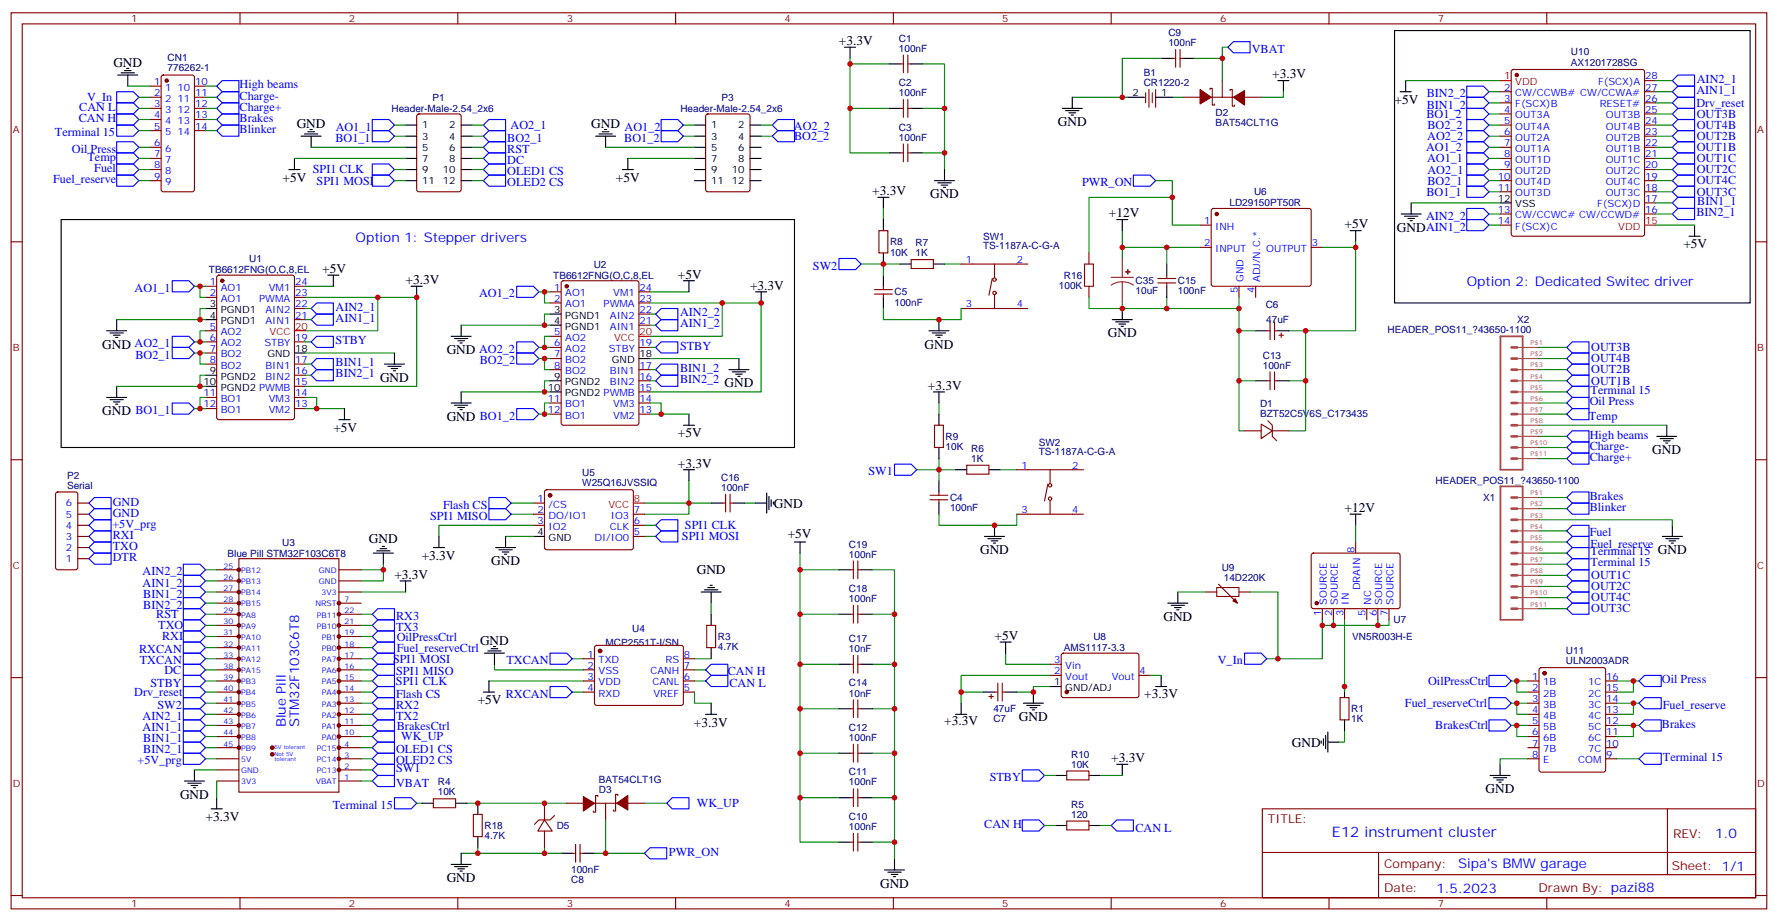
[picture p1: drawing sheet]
<svg xmlns="http://www.w3.org/2000/svg" width="564mm" height="292mm" viewBox="0 0 564 292" stroke-linecap="round" stroke-linejoin="round" font-family="sans-serif">
<defs><g id="words">
<text font-size="4.6" fill="#00f" x="422.8" y="265.7">E12 instrument cluster</text>
<g font-size="4.2">
<text x="266.3" y="14.3">+3.3V</text>
<text x="36" y="21.3">GND</text>
<text x="403.9" y="24.9">+3.3V</text>
<text x="442.7" y="33">+5V</text>
<text x="94.2" y="40.7">GND</text>
<text x="187.7" y="40.7">GND AO1_2</text>
<text x="335.8" y="40">GND</text>
<text x="89.7" y="57.8">+5V</text>
<text x="195.5" y="57.8">+5V</text>
<text x="276.9" y="61.9">+3.3V</text>
<text x="295.3" y="63">GND</text>
<text x="352.1" y="69">+12V</text>
<text x="426.9" y="72.5">+5V</text>
<text x="443.4" y="73.6">GNDAIN1_2</text>
<text x="534.5" y="78.8">+5V</text>
<text x="102.3" y="86.6">+5V</text>
<text x="215.2" y="88.4">+5V</text>
<text x="128.8" y="90.1">+3.3V</text>
<text x="238.1" y="91.9">+3.3V</text>
<text x="351.7" y="107.1">GND</text>
<text x="32.5" y="110.6">GND AO2_1</text>
<text x="141.8" y="112.4">GND AO2_2</text>
<text x="293.5" y="110.6">GND</text>
<text x="120.6" y="121.2">GND</text>
<text x="230" y="122.9">GND</text>
<text x="294.6" y="123.6">+3.3V</text>
<text x="32.5" y="131.8">GND BO1_1</text>
<text x="105.8" y="137.1">+5V</text>
<text x="141.8" y="133.5">GND BO1_2</text>
<text x="215.2" y="138.8">+5V</text>
<text x="215.2" y="148.3">+3.3V</text>
<text x="524.6" y="144.1">GND</text>
<text x="245.7" y="161.1">GND</text>
<text x="426.9" y="162.5">+12V</text>
<text x="117.1" y="172.2">GND</text>
<text x="250.1" y="170.8">+5V</text>
<text x="133.9" y="177.7">+3.3V</text>
<text x="155.9" y="179.4">GND</text>
<text x="311.1" y="175.9">GND</text>
<text x="125.2" y="183.6">+3.3V</text>
<text x="221.2" y="182.2">GND</text>
<text x="369.4" y="197">GND</text>
<text x="315.7" y="203">+5V</text>
<text x="152.4" y="204.8">GND</text>
<text x="363.3" y="221.3">+3.3V</text>
<text x="151.7" y="223.5">+5V</text>
<text x="220.3" y="230.6">+3.3V</text>
<text x="299.8" y="230.2">+3.3V</text>
<text x="323.5" y="228.8">GND</text>
<text x="410.1" y="236.9">GND</text>
<text x="352.8" y="241.8">+3.3V</text>
<text x="471.7" y="251.7">GND</text>
<text x="57.1" y="253.5">GND</text>
<text x="65.3" y="260.5">+3.3V</text>
<text x="141.8" y="279.9">GND</text>
<text x="279.4" y="281.7">GND</text>
</g>
<g font-size="4.2" fill="#00f">
<text x="112.9" y="76.7">Option 1: Stepper drivers</text>
<text x="465.7" y="90.8">Option 2: Dedicated Switec driver</text>
<text x="90.7" y="230.8" transform="rotate(-90 90.7 230.8)">Blue Pill</text>
<text x="95" y="230.8" transform="rotate(-90 95 230.8)">STM32F103C6T8</text>
<text x="544.6" y="265.9">1.0</text>
<text x="462.9" y="275.5">Sipa's BMW garage</text>
<text x="456" y="283.3">1.5.2023</text>
</g>
<g font-size="3.9" fill="#00f">
<text x="397.4" y="16.8">VBAT</text>
<text x="76.1" y="28">High beams</text>
<text x="538.6" y="29.8">AIN1_1</text>
<text x="538.7" y="26.4">AIN2_1</text>
<text x="25.2" y="35.1">CAN L</text>
<text x="27.7" y="32.1">V_In</text>
<text x="76.1" y="35.1">Charge+</text>
<text x="76.1" y="31.6">Charge-</text>
<text x="453" y="34.4">BIN1_2</text>
<text x="453" y="30.9">BIN2_2</text>
<text x="538.6" y="34">Drv_reset</text>
<text x="25" y="38.8">CAN H</text>
<text x="76.1" y="38.6">Brakes</text>
<text x="106.6" y="41.5">AO1_1</text>
<text x="162.1" y="40.9">AO2_1</text>
<text x="252.1" y="41.3">AO2_2</text>
<text x="452.9" y="37.4">BO1_2</text>
<text x="453.2" y="40.9">BO2_2</text>
<text x="538.7" y="40.9">OUT4B</text>
<text x="538.7" y="37.4">OUT3B</text>
<text x="17.5" y="43.2">Terminal 15</text>
<text x="76.1" y="42.2">Blinker</text>
<text x="106.5" y="45">BO1_1</text>
<text x="161" y="45">BO2_1</text>
<text x="198.2" y="45">BO1_2</text>
<text x="252.1" y="44.5">BO2_2</text>
<text x="452.7" y="48">AO1_2</text>
<text x="453.1" y="44.5">AO2_2</text>
<text x="538.7" y="47.9">OUT1B</text>
<text x="538.7" y="44.4">OUT2B</text>
<text x="22.8" y="48.5">Oil Press</text>
<text x="27.8" y="51">Temp</text>
<text x="161" y="48.5">RST</text>
<text x="161" y="52">DC</text>
<text x="453.1" y="51.5">AO1_1</text>
<text x="538.7" y="51.5">OUT1C</text>
<text x="16.9" y="58">Fuel_reserve</text>
<text x="29.9" y="54.5">Fuel</text>
<text x="99.3" y="55">SPI1 CLK</text>
<text x="100.5" y="58.6">SPI1 MOSI</text>
<text x="161" y="55.6">OLED1 CS</text>
<text x="161" y="59.1">OLED2 CS</text>
<text x="343.6" y="59.1">PWR_ON</text>
<text x="453.2" y="58.6">BO2_1</text>
<text x="453.2" y="55.1">AO2_1</text>
<text x="538.7" y="58.5">OUT4C</text>
<text x="538.7" y="55">OUT2C</text>
<text x="452.9" y="62.1">BO1_1</text>
<text x="538.7" y="62.1">OUT3C</text>
<text x="538.8" y="65.1">BIN1_1</text>
<text x="452.7" y="69.7">AIN2_2</text>
<text x="538.6" y="68.6">BIN2_1</text>
<text x="258.1" y="85.5">SW2</text>
<text x="42.7" y="92.6">AO1_1</text>
<text x="152.1" y="94.4">AO1_2</text>
<text x="106.5" y="98.6">AIN2_1</text>
<text x="215.9" y="100.4">AIN2_2</text>
<text x="106.5" y="102.1">AIN1_1</text>
<text x="215.9" y="103.9">AIN1_2</text>
<text x="43" y="113.8">BO2_1</text>
<text x="106.5" y="109.2">STBY</text>
<text x="215.9" y="111">STBY</text>
<text x="505.2" y="111.4">OUT3B</text>
<text x="106.5" y="116.2">BIN1_1</text>
<text x="106.5" y="119.8">BIN2_1</text>
<text x="152.3" y="115.5">BO2_2</text>
<text x="215.9" y="118">BIN1_2</text>
<text x="505.2" y="115">OUT4B</text>
<text x="505.2" y="118.5">OUT2B</text>
<text x="215.9" y="121.5">BIN2_2</text>
<text x="505" y="125.1">Terminal 15</text>
<text x="505.2" y="122">OUT1B</text>
<text x="504.7" y="128.6">Oil Press</text>
<text x="504.5" y="133.2">Temp</text>
<text x="504.7" y="139.2">High beams</text>
<text x="504.7" y="142.7">Charge-</text>
<text x="504.7" y="146.2">Charge+</text>
<text x="275.7" y="150.8">SW1</text>
<text x="35.8" y="160.5">GND</text>
<text x="140.6" y="161.4">Flash CS</text>
<text x="504.7" y="158.6">Brakes</text>
<text x="35.7" y="167.4">+5V_prg</text>
<text x="35.8" y="164">GND</text>
<text x="136.6" y="164.9">SPI1 MISO</text>
<text x="217.4" y="168">SPI1 CLK</text>
<text x="504.7" y="162.1">Blinker</text>
<text x="35.8" y="171.1">RXI</text>
<text x="216.5" y="171.5">SPI1 MOSI</text>
<text x="504.7" y="170.2">Fuel</text>
<text x="505" y="173.7">Fuel_reserve</text>
<text x="35.8" y="178.1">DTR</text>
<text x="35.8" y="174.6">TXO</text>
<text x="505" y="176.2">Terminal 15 GND</text>
<text x="505" y="179.7">Terminal 15</text>
<text x="45.3" y="182.6">AIN2_2</text>
<text x="505.2" y="183.8">OUT1C</text>
<text x="45.3" y="186.1">AIN1_2</text>
<text x="45.5" y="189.7">BIN1_2</text>
<text x="505.2" y="190.8">OUT4C</text>
<text x="505.2" y="187.3">OUT2C</text>
<text x="45.5" y="193.2">BIN2_2</text>
<text x="49.6" y="196.2">RST</text>
<text x="125.8" y="196.7">RX3</text>
<text x="505.2" y="194.3">OUT3C</text>
<text x="50.2" y="199.7">TXO</text>
<text x="51.4" y="203.2">RXI</text>
<text x="125.8" y="200.2">TX3</text>
<text x="125.9" y="203.3">OilPressCtrl</text>
<text x="44.2" y="207.3">RXCAN</text>
<text x="126" y="206.7">Fuel_reserveCtrl</text>
<text x="44.4" y="210.8">TXCAN</text>
<text x="52.2" y="213.8">DC</text>
<text x="124.8" y="210.3">SPI1 MOSI</text>
<text x="125.8" y="214.3">SPI1 MISO</text>
<text x="160.8" y="210.8">TXCAN</text>
<text x="231.1" y="214.1">CAN H</text>
<text x="386.6" y="210.8">V_In</text>
<text x="42.6" y="220.7">Drv_reset</text>
<text x="47.8" y="217.8">STBY</text>
<text x="125.7" y="217.3">SPI1 CLK</text>
<text x="125.8" y="221.4">Flash CS</text>
<text x="160.6" y="221.4">RXCAN</text>
<text x="231.6" y="217.8">CAN L</text>
<text x="453.4" y="217.3">OilPressCtrl</text>
<text x="527.6" y="216.8">Oil Press</text>
<text x="50" y="224.9">SW2</text>
<text x="125.8" y="224.9">RX2</text>
<text x="446.1" y="224.4">Fuel_reserveCtrl</text>
<text x="527.9" y="224.9">Fuel_reserve</text>
<text x="45.3" y="228.5">AIN2_1</text>
<text x="45.3" y="232">AIN1_1</text>
<text x="125.8" y="228.4">TX2</text>
<text x="126" y="231.5">BrakesCtrl</text>
<text x="455.7" y="231.3">BrakesCtrl</text>
<text x="527.6" y="230.9">Brakes</text>
<text x="45.5" y="235.5">BIN1_1</text>
<text x="45.5" y="239.1">BIN2_1</text>
<text x="125.8" y="239">OLED1 CS</text>
<text x="127.4" y="234.9">WK_UP</text>
<text x="43.7" y="242.5">+5V_prg</text>
<text x="125.8" y="242.5">OLED2 CS</text>
<text x="125.8" y="245.1">SW1</text>
<text x="527.9" y="241.5">Terminal 15</text>
<text x="125.8" y="249.6">VBAT</text>
<text x="314.2" y="248">STBY</text>
<text x="105.7" y="256.6">Terminal 15</text>
<text x="221.2" y="256.1">WK_UP</text>
<text x="312.5" y="262.8">CAN H</text>
<text x="360.5" y="263.8">CAN L</text>
<text x="212.4" y="271.5">PWR_ON</text>
</g>
<g font-size="3.9" fill="#800">
<text x="402.5" y="261.2">TITLE:</text>
<text x="531.1" y="265.9">REV:</text>
<text x="439.4" y="275.4">Company:</text>
<text x="530.8" y="276">Sheet: 1/1</text>
<text x="439.4" y="283.1">Date:</text>
<text x="488.5" y="283.2">Drawn By: pazi88</text>
</g>
<g font-size="3.2" fill="#800">
<text x="41.6" y="7.1">1</text>
<text x="110.8" y="7.1">2</text>
<text x="179.9" y="7.1">3</text>
<text x="249.1" y="7.1">4</text>
<text x="318.2" y="7.1">5</text>
<text x="387.3" y="7.1">6</text>
<text x="456.5" y="7.1">7</text>
<text x="4.1" y="42.2">A</text>
<text x="557.9" y="42.2">A</text>
<text x="4.1" y="111.3">B</text>
<text x="557.9" y="111.3">B</text>
<text x="4.1" y="180.4">C</text>
<text x="557.9" y="180.4">C</text>
<text x="4.1" y="249.6">D</text>
<text x="557.9" y="249.6">D</text>
<text x="41.6" y="287.9">1</text>
<text x="110.8" y="287.9">2</text>
<text x="179.9" y="287.9">3</text>
<text x="249.1" y="287.9">4</text>
<text x="318.2" y="287.9">5</text>
<text x="387.3" y="287.9">6</text>
<text x="456.5" y="287.9">7</text>
</g>
<g font-size="3.2" fill="#000080">
<text x="370.9" y="11.5">C9</text>
<text x="285.4" y="16.4">100nF</text>
<text x="285.4" y="13.2">C1</text>
<text x="370.9" y="14.6">100nF</text>
<text x="498.7" y="17.6">U10</text>
<text x="53.2" y="22.6">776262-1</text>
<text x="53.2" y="19.4">CN1</text>
<text x="498.7" y="20.9">AX1201728SG</text>
<text x="285.4" y="27.3">C2</text>
<text x="363.1" y="27.3">CR1220-2</text>
<text x="363.1" y="24.2">B1</text>
<text x="124.3" y="35.5">Header-Male-2.54_2x6</text>
<text x="137.3" y="31.9">P1</text>
<text x="216" y="35.5">Header-Male-2.54_2x6</text>
<text x="229.1" y="31.9">P3</text>
<text x="285.4" y="30.5">100nF</text>
<text x="285.4" y="41.5">C3</text>
<text x="385.9" y="39.9">BAT54CLT1G</text>
<text x="385.9" y="36.7">D2</text>
<text x="285.4" y="44.6">100nF</text>
<text x="390.3" y="65.5">LD29150PT50R</text>
<text x="398.1" y="61.7">U6</text>
<text x="282.6" y="77.9">R8</text>
<text x="312.1" y="76.1">SW1</text>
<text x="79.1" y="83.2">U1</text>
<text x="282.6" y="81.1">10K</text>
<text x="290.7" y="81.3">1K</text>
<text x="290.7" y="78.1">R7</text>
<text x="312.1" y="79.1">TS-1187A-C-G-A</text>
<text x="66.3" y="86.7">TB6612FNG(O,C,8,EL</text>
<text x="175.7" y="88.5">TB6612FNG(O,C,8,EL</text>
<text x="188.5" y="85">U2</text>
<text x="337.8" y="88.4">R16</text>
<text x="284" y="93.7">C5</text>
<text x="336.2" y="91.7">100K</text>
<text x="360.5" y="93.4">10uF</text>
<text x="360.5" y="90.3">C35</text>
<text x="373.9" y="93.4">100nF</text>
<text x="373.9" y="90.2">C15</text>
<text x="284" y="97">100nF</text>
<text x="401.8" y="97.8">C6</text>
<text x="402" y="102.6">47uF</text>
<text x="440.5" y="105.7">HEADER_POS11_?43650-1100</text>
<text x="481.7" y="102.5">X2</text>
<text x="400.9" y="113.8">C13</text>
<text x="400.9" y="116.9">100nF</text>
<text x="400.1" y="129.2">D1</text>
<text x="400.1" y="132.5">BZT52C5V6S_C173435</text>
<text x="300.2" y="142.8">10K</text>
<text x="300.2" y="139.6">R9</text>
<text x="308.3" y="143.4">R6</text>
<text x="329.8" y="141.4">SW2</text>
<text x="308.3" y="146.6">1K</text>
<text x="329.8" y="144.3">TS-1187A-C-G-A</text>
<text x="21.3" y="155">Serial</text>
<text x="21.3" y="151.9">P2</text>
<text x="184.9" y="154.3">W25Q16JVSSIQ</text>
<text x="184.9" y="151.2">U5</text>
<text x="229" y="155.8">100nF</text>
<text x="229" y="152.6">C16</text>
<text x="455.8" y="153.7">HEADER_POS11_?43650-1100</text>
<text x="301.6" y="159">C4</text>
<text x="470.9" y="159">X1</text>
<text x="301.6" y="162.2">100nF</text>
<text x="89.6" y="173.3">U3</text>
<text x="269.5" y="173.7">C19</text>
<text x="72.2" y="176.7">Blue Pill STM32F103C6T8</text>
<text x="269.5" y="176.9">100nF</text>
<text x="387.9" y="181.1">U9</text>
<text x="388.5" y="184.3">14D220K</text>
<text x="269.5" y="191">100nF</text>
<text x="269.5" y="187.9">C18</text>
<text x="442.4" y="197.8">U7</text>
<text x="200.7" y="200.6">U4</text>
<text x="227.9" y="203.1">R3</text>
<text x="269.5" y="203.7">C17</text>
<text x="347.1" y="203.1">U8</text>
<text x="429.3" y="203.1">VN5R003H-E</text>
<text x="192.3" y="205">MCP2551T-I/SN</text>
<text x="227.9" y="206.3">4.7K</text>
<text x="269.5" y="206.9">10nF</text>
<text x="337.8" y="206.6">AMS1117-3.3</text>
<text x="497.2" y="207.6">U11</text>
<text x="497.2" y="210.8">ULN2003ADR</text>
<text x="269.5" y="221">10nF</text>
<text x="269.5" y="217.8">C14</text>
<text x="315.4" y="226">47uF</text>
<text x="429" y="226">R1</text>
<text x="269.5" y="232">C12</text>
<text x="315.4" y="229.1">C7</text>
<text x="429" y="229.2">1K</text>
<text x="269.5" y="235.1">100nF</text>
<text x="340.1" y="243.6">10K</text>
<text x="340.1" y="240.4">R10</text>
<text x="139" y="249.2">R4</text>
<text x="190.2" y="248.4">BAT54CLT1G</text>
<text x="190.2" y="251.5">D3</text>
<text x="269.5" y="249.2">100nF</text>
<text x="269.5" y="246.1">C11</text>
<text x="139" y="252.4">10K</text>
<text x="340.1" y="256.3">R5</text>
<text x="153.8" y="263.1">R18</text>
<text x="176.7" y="263.1">D5</text>
<text x="269.5" y="263.3">100nF</text>
<text x="269.5" y="260.2">C10</text>
<text x="340.1" y="259.5">120</text>
<text x="153.8" y="266.3">4.7K</text>
<text x="181.3" y="277.1">100nF</text>
<text x="181.3" y="280.3">C8</text>
</g>
<g font-size="3.2" fill="#00f">
<text x="49" y="27">1</text>
<text x="52.5" y="28.8">1</text>
<text x="56.4" y="28.8">10</text>
<text x="61.9" y="27">10</text>
<text x="477.6" y="28.8">2</text>
<text x="507.4" y="27">F(SCX)A</text>
<text x="522.3" y="28.8">27</text>
<text x="522.3" y="25.2">28</text>
<text x="49" y="30.5">2</text>
<text x="49" y="34">3</text>
<text x="52.5" y="32.3">2</text>
<text x="52.5" y="35.8">3</text>
<text x="56.4" y="32.3">11</text>
<text x="56.4" y="35.8">12</text>
<text x="61.9" y="30.5">11</text>
<text x="61.9" y="34">12</text>
<text x="477.6" y="32.3">3</text>
<text x="477.6" y="35.8">4</text>
<text x="481.1" y="30.5">CW/CCWB# CW/CCWA#</text>
<text x="481.1" y="34">F(SCX)B</text>
<text x="507.9" y="34">RESET#</text>
<text x="522.3" y="35.8">25</text>
<text x="522.3" y="32.3">26</text>
<text x="49" y="37.6">4</text>
<text x="49" y="41.1">5</text>
<text x="52.5" y="39.3">4</text>
<text x="56.4" y="39.3">13</text>
<text x="61.9" y="37.6">13</text>
<text x="61.9" y="41.1">14</text>
<text x="477.6" y="39.3">5</text>
<text x="481.1" y="37.6">OUT3A</text>
<text x="481.1" y="41.1">OUT4A</text>
<text x="509.8" y="41.1">OUT4B</text>
<text x="509.8" y="37.6">OUT3B</text>
<text x="522.3" y="39.3">24</text>
<text x="49" y="46.4">6</text>
<text x="52.5" y="42.9">5</text>
<text x="56.4" y="42.9">14</text>
<text x="477.6" y="42.9">6</text>
<text x="477.6" y="46.4">7</text>
<text x="481.1" y="44.6">OUT2A</text>
<text x="509.8" y="44.6">OUT2B</text>
<text x="522.3" y="46.4">22</text>
<text x="522.3" y="42.9">23</text>
<text x="49" y="49.9">7</text>
<text x="49" y="53.4">8</text>
<text x="52.5" y="48.2">6</text>
<text x="52.5" y="51.7">7</text>
<text x="477.6" y="49.9">8</text>
<text x="477.6" y="53.4">9</text>
<text x="481.1" y="48.2">OUT1A</text>
<text x="481.1" y="51.7">OUT1D</text>
<text x="509.8" y="51.7">OUT1C</text>
<text x="509.8" y="48.2">OUT1B</text>
<text x="522.3" y="53.4">20</text>
<text x="522.3" y="49.9">21</text>
<text x="49" y="57">9</text>
<text x="52.5" y="55.2">8</text>
<text x="52.5" y="58.7">9</text>
<text x="475.6" y="57">10</text>
<text x="481.1" y="55.2">OUT2D</text>
<text x="481.1" y="58.7">OUT4D</text>
<text x="509.8" y="58.7">OUT4C</text>
<text x="509.8" y="55.2">OUT2C</text>
<text x="522.3" y="57">19</text>
<text x="475.6" y="60.5">11</text>
<text x="481.1" y="62.3">OUT3D</text>
<text x="507.1" y="65.8">F(SCX)D</text>
<text x="509.8" y="62.3">OUT3C</text>
<text x="522.3" y="64">17</text>
<text x="522.3" y="60.5">18</text>
<text x="382.3" y="71.1">1</text>
<text x="475.6" y="67.6">13</text>
<text x="475.6" y="71.1">14</text>
<text x="481.1" y="69.3">CW/CCWC# CW/CCWD#</text>
<text x="522.3" y="67.6">16</text>
<text x="385.8" y="72.8">INH</text>
<text x="481.1" y="72.8">F(SCX)C</text>
<text x="306.7" y="83.4">1</text>
<text x="322.8" y="83.4">2</text>
<text x="382.3" y="78.1">2</text>
<text x="385.8" y="79.9">INPUT</text>
<text x="402" y="79.9">OUTPUT</text>
<text x="416.5" y="78.1">3</text>
<text x="394.8" y="89.5" transform="rotate(-90 394.8 89.5)">GND</text>
<text x="400" y="89.5" transform="rotate(-90 400 89.5)">ADJ/N.C.*</text>
<text x="66.6" y="90.5">1</text>
<text x="66.6" y="94">2</text>
<text x="70.1" y="92.3">AO1</text>
<text x="70.1" y="95.8">AO1</text>
<text x="82.3" y="95.8">PWMA</text>
<text x="85.3" y="92.3">VM1</text>
<text x="93.7" y="94">23</text>
<text x="93.7" y="90.5">24</text>
<text x="176" y="92.3">1</text>
<text x="176" y="95.8">2</text>
<text x="179.5" y="94">AO1</text>
<text x="194.7" y="94">VM1</text>
<text x="203" y="95.8">23</text>
<text x="203" y="92.3">24</text>
<text x="393" y="93" transform="rotate(-90 393 93)">5</text>
<text x="398.3" y="93" transform="rotate(-90 398.3 93)">4</text>
<text x="84.3" y="99.3">AIN2</text>
<text x="93.7" y="101.1">21</text>
<text x="93.7" y="97.5">22</text>
<text x="179.5" y="97.5">AO1</text>
<text x="191.7" y="97.5">PWMA</text>
<text x="193.7" y="101.1">AIN2</text>
<text x="203" y="99.3">22</text>
<text x="306.7" y="97.5">3</text>
<text x="322.8" y="97.5">4</text>
<text x="66.6" y="104.6">5</text>
<text x="70.1" y="106.4">AO2</text>
<text x="84.3" y="102.8">AIN1</text>
<text x="176" y="106.4">5</text>
<text x="193.7" y="104.6">AIN1</text>
<text x="203" y="102.8">21</text>
<text x="66.6" y="108.1">6</text>
<text x="66.6" y="111.7">7</text>
<text x="70.1" y="109.9">AO2</text>
<text x="70.1" y="113.4">BO2</text>
<text x="83.9" y="109.9">STBY</text>
<text x="93.7" y="108.1">19</text>
<text x="176" y="109.9">6</text>
<text x="176" y="113.4">7</text>
<text x="179.5" y="108.1">AO2</text>
<text x="179.5" y="111.7">AO2</text>
<text x="193.3" y="111.7">STBY</text>
<text x="203" y="109.9">19</text>
<text x="66.6" y="115.2">8</text>
<text x="70.1" y="116.9">BO2</text>
<text x="84.3" y="116.9">BIN1</text>
<text x="93.7" y="118.7">16</text>
<text x="93.7" y="115.2">17</text>
<text x="176" y="116.9">8</text>
<text x="179.5" y="115.2">BO2</text>
<text x="179.5" y="118.7">BO2</text>
<text x="193.6" y="118.7">BIN1</text>
<text x="203" y="116.9">17</text>
<text x="64.6" y="125.8">11</text>
<text x="84.3" y="120.5">BIN2</text>
<text x="93.7" y="125.8">14</text>
<text x="93.7" y="122.2">15</text>
<text x="193.6" y="122.2">BIN2</text>
<text x="203" y="124">15</text>
<text x="203" y="120.5">16</text>
<text x="64.6" y="129.3">12</text>
<text x="70.1" y="127.5">BO1</text>
<text x="70.1" y="131.1">BO1</text>
<text x="85.3" y="131.1">VM2</text>
<text x="85.3" y="127.5">VM3</text>
<text x="93.7" y="129.3">13</text>
<text x="173.9" y="127.5">11</text>
<text x="173.9" y="131.1">12</text>
<text x="179.5" y="129.3">BO1</text>
<text x="194.7" y="129.3">VM3</text>
<text x="203" y="131.1">13</text>
<text x="203" y="127.5">14</text>
<text x="179.5" y="132.8">BO1</text>
<text x="194.7" y="132.8">VM2</text>
<text x="324.3" y="148.7">1</text>
<text x="340.4" y="148.7">2</text>
<text x="20.9" y="160.7">6</text>
<text x="170.7" y="159.3">1</text>
<text x="174.2" y="161">/CS</text>
<text x="20.9" y="167.7">4</text>
<text x="20.9" y="164.2">5</text>
<text x="170.7" y="162.8">2</text>
<text x="170.7" y="166.3">3</text>
<text x="174.2" y="164.6">DO/IO1</text>
<text x="193.9" y="164.6">IO3</text>
<text x="201.3" y="166.3">6</text>
<text x="201.3" y="162.8">7</text>
<text x="324.3" y="162.8">3</text>
<text x="340.4" y="162.8">4</text>
<text x="20.9" y="171.3">3</text>
<text x="174.2" y="168.1">IO2</text>
<text x="188.7" y="171.6">DI/IO0</text>
<text x="193.6" y="168.1">CLK</text>
<text x="201.3" y="169.9">5</text>
<text x="20.9" y="178.3">1</text>
<text x="20.9" y="174.8">2</text>
<text x="430" y="175.3" transform="rotate(-90 430 175.3)">8</text>
<text x="421.2" y="191.8" transform="rotate(-90 421.2 191.8)">SOURCE</text>
<text x="424.7" y="191.8" transform="rotate(-90 424.7 191.8)">SOURCE</text>
<text x="428.3" y="191.8" transform="rotate(-90 428.3 191.8)">IN</text>
<text x="431.8" y="187.3" transform="rotate(-90 431.8 187.3)">DRAIN</text>
<text x="435.3" y="191.8" transform="rotate(-90 435.3 191.8)">NC</text>
<text x="438.9" y="191.8" transform="rotate(-90 438.9 191.8)">SOURCE</text>
<text x="442.4" y="191.8" transform="rotate(-90 442.4 191.8)">SOURCE</text>
<text x="419.5" y="195.3" transform="rotate(-90 419.5 195.3)">1</text>
<text x="423" y="195.3" transform="rotate(-90 423 195.3)">2</text>
<text x="426.5" y="195.3" transform="rotate(-90 426.5 195.3)">3</text>
<text x="433.6" y="195.3" transform="rotate(-90 433.6 195.3)">5</text>
<text x="437.1" y="195.3" transform="rotate(-90 437.1 195.3)">6</text>
<text x="440.6" y="195.3" transform="rotate(-90 440.6 195.3)">7</text>
<text x="186.5" y="208.7">1</text>
<text x="217.1" y="208.7">8</text>
<text x="186.5" y="212.2">2</text>
<text x="186.5" y="215.7">3</text>
<text x="190" y="210.4">TXD</text>
<text x="190" y="214">VSS</text>
<text x="206.5" y="214">CANH</text>
<text x="211.3" y="210.4">RS</text>
<text x="217.1" y="215.7">6</text>
<text x="217.1" y="212.2">7</text>
<text x="334.7" y="214">2</text>
<text x="334.7" y="210.4">3</text>
<text x="338.2" y="215.7">Vout</text>
<text x="338.2" y="212.2">Vin</text>
<text x="352.9" y="215.7">Vout</text>
<text x="361.8" y="214">4</text>
<text x="486.4" y="215.7">1</text>
<text x="509.9" y="215.7">16</text>
<text x="186.5" y="219.3">4</text>
<text x="190" y="217.5">VDD</text>
<text x="190" y="221">RXD</text>
<text x="207.1" y="217.5">CANL</text>
<text x="207.4" y="221">VREF</text>
<text x="217.1" y="219.3">5</text>
<text x="486.4" y="219.3">2</text>
<text x="489.9" y="217.5">1B</text>
<text x="489.9" y="221">2B</text>
<text x="504.2" y="221">2C</text>
<text x="504.2" y="217.5">1C</text>
<text x="509.9" y="219.3">15</text>
<text x="486.4" y="222.8">3</text>
<text x="486.4" y="226.3">4</text>
<text x="489.9" y="224.5">3B</text>
<text x="504.2" y="224.5">3C</text>
<text x="509.9" y="226.3">13</text>
<text x="509.9" y="222.8">14</text>
<text x="486.4" y="229.8">5</text>
<text x="486.4" y="233.4">6</text>
<text x="489.9" y="228.1">4B</text>
<text x="489.9" y="231.6">5B</text>
<text x="504.2" y="231.6">5C</text>
<text x="504.2" y="228.1">4C</text>
<text x="509.9" y="233.4">11</text>
<text x="509.9" y="229.8">12</text>
<text x="486.4" y="236.9">7</text>
<text x="489.9" y="235.1">6B</text>
<text x="489.9" y="238.7">7B</text>
<text x="504.2" y="238.7">7C</text>
<text x="504.2" y="235.1">6C</text>
<text x="509.9" y="236.9">10</text>
<text x="486.4" y="240.4">8</text>
<text x="489.9" y="242.2">E</text>
<text x="501.1" y="242.2">COM</text>
<text x="509.9" y="240.4">9</text>
</g>
<g font-size="3.2" fill="#f00">
<text x="477.6" y="25.2">1</text>
<text x="481.1" y="27">VDD</text>
<text x="522.3" y="71.1">15</text>
<text x="513.7" y="72.8">VDD</text>
<text x="85.6" y="106.4">VCC</text>
<text x="93.7" y="104.6">20</text>
<text x="203" y="106.4">20</text>
<text x="194.9" y="108.1">VCC</text>
<text x="193.2" y="161">VCC</text>
<text x="201.3" y="159.3">8</text>
</g>
<g font-size="3.2">
<text x="359.6" y="30.5">2</text>
<text x="368.7" y="30.5">1</text>
<text x="134.1" y="40.7">1</text>
<text x="142.6" y="40.7">2</text>
<text x="225.8" y="40.7">1</text>
<text x="234.3" y="40.7">2</text>
<text x="134.1" y="44.3">3</text>
<text x="134.1" y="47.8">5</text>
<text x="142.6" y="44.3">4</text>
<text x="142.6" y="47.8">6</text>
<text x="225.8" y="44.3">3</text>
<text x="225.8" y="47.8">5</text>
<text x="234.3" y="44.3">4</text>
<text x="234.3" y="47.8">6</text>
<text x="134.1" y="51.3">7</text>
<text x="142.6" y="51.3">8</text>
<text x="225.8" y="51.3">7</text>
<text x="234.3" y="51.3">8</text>
<text x="134.1" y="54.9">9</text>
<text x="134.1" y="58.4">11</text>
<text x="140.6" y="54.9">10</text>
<text x="140.6" y="58.4">12</text>
<text x="225.8" y="54.9">9</text>
<text x="225.8" y="58.4">11</text>
<text x="232.3" y="54.9">10</text>
<text x="232.3" y="58.4">12</text>
<text x="475.6" y="64">12</text>
<text x="481.1" y="65.8">VSS</text>
<text x="66.6" y="97.5">3</text>
<text x="66.6" y="101.1">4</text>
<text x="70.1" y="99.3">PGND1</text>
<text x="176" y="99.3">3</text>
<text x="179.5" y="101.1">PGND1</text>
<text x="70.1" y="102.8">PGND1</text>
<text x="176" y="102.8">4</text>
<text x="179.5" y="104.6">PGND1</text>
<text x="84.9" y="113.4">GND</text>
<text x="93.7" y="111.7">18</text>
<text x="203" y="113.4">18</text>
<text x="66.6" y="118.7">9</text>
<text x="194.3" y="115.2">GND</text>
<text x="64.6" y="122.2">10</text>
<text x="70.1" y="120.5">PGND2</text>
<text x="70.1" y="124">PGND2 PWMB</text>
<text x="173.9" y="124">10</text>
<text x="176" y="120.5">9</text>
<text x="179.5" y="122.2">PGND2</text>
<text x="179.5" y="125.8">PGND2 PWMB</text>
<text x="170.7" y="169.9">4</text>
<text x="174.2" y="171.6">GND</text>
<text x="334.7" y="217.5">1</text>
<text x="338.2" y="219.3">GND/ADJ</text>
</g>
<g font-size="2.5" fill="#00f">
<text x="70.9" y="180.4">25</text>
<text x="70.9" y="184">26</text>
<text x="76.6" y="181.9">PB12</text>
<text x="76.6" y="185.4">PB13</text>
<text x="101.2" y="185.4">GND</text>
<text x="101.2" y="181.9">GND</text>
<text x="70.9" y="187.5">27</text>
<text x="70.9" y="191">28</text>
<text x="76.6" y="188.9">PB14</text>
<text x="102.1" y="188.9">3V3</text>
<text x="109.4" y="191">7</text>
<text x="70.9" y="194.6">29</text>
<text x="76.6" y="192.4">PB15</text>
<text x="76.6" y="196">PA8</text>
<text x="100.1" y="192.4">NRST</text>
<text x="100.6" y="196">PB11</text>
<text x="109.4" y="194.6">22</text>
<text x="70.9" y="198.1">30</text>
<text x="70.9" y="201.6">31</text>
<text x="76.6" y="199.5">PA9</text>
<text x="76.6" y="203">PA10</text>
<text x="100.6" y="199.5">PB10</text>
<text x="102.1" y="203">PB1</text>
<text x="109.4" y="201.6">19</text>
<text x="109.4" y="198.1">21</text>
<text x="70.9" y="205.1">32</text>
<text x="70.9" y="208.7">33</text>
<text x="76.6" y="206.6">PA11</text>
<text x="102.1" y="206.6">PB0</text>
<text x="109.4" y="208.7">17</text>
<text x="109.4" y="205.1">18</text>
<text x="70.9" y="212.2">38</text>
<text x="70.9" y="215.7">39</text>
<text x="76.6" y="210.1">PA12</text>
<text x="76.6" y="213.6">PA15</text>
<text x="102.1" y="213.6">PA6</text>
<text x="102.1" y="210.1">PA7</text>
<text x="109.4" y="215.7">15</text>
<text x="109.4" y="212.2">16</text>
<text x="70.9" y="219.3">40</text>
<text x="76.6" y="217.1">PB3</text>
<text x="76.6" y="220.7">PB4</text>
<text x="102.1" y="220.7">PA4</text>
<text x="102.1" y="217.1">PA5</text>
<text x="109.4" y="219.3">14</text>
<text x="70.9" y="222.8">41</text>
<text x="70.9" y="226.3">42</text>
<text x="76.6" y="224.2">PB5</text>
<text x="76.6" y="227.7">PB6</text>
<text x="102.1" y="227.7">PA2</text>
<text x="102.1" y="224.2">PA3</text>
<text x="109.4" y="226.3">12</text>
<text x="109.4" y="222.8">13</text>
<text x="70.9" y="229.8">43</text>
<text x="70.9" y="233.4">44</text>
<text x="76.6" y="231.2">PB7</text>
<text x="102.1" y="231.2">PA1</text>
<text x="109.4" y="233.4">10</text>
<text x="109.4" y="229.8">11</text>
<text x="70.9" y="236.9">45</text>
<text x="76.6" y="234.8">PB8</text>
<text x="76.6" y="238.3">PB9</text>
<text x="100.5" y="238.3">PC15</text>
<text x="102.1" y="234.8">PA0</text>
<text x="109.4" y="236.9">4</text>
<text x="76.6" y="241.8">5V</text>
<text x="76.6" y="245.4">GND</text>
<text x="100.5" y="245.4">PC13</text>
<text x="100.5" y="241.8">PC14</text>
<text x="109.4" y="243.9">2</text>
<text x="109.4" y="240.4">3</text>
<text x="76.6" y="248.9">3V3</text>
<text x="100.3" y="248.9">VBAT</text>
<text x="109.4" y="247.5">1</text>
</g>
<g font-size="2.1" fill="#a54b4b">
<text x="485.9" y="109.5">P$1</text>
<text x="485.9" y="113.1">P$2</text>
<text x="485.9" y="116.6">P$3</text>
<text x="485.9" y="120.1">P$4</text>
<text x="485.9" y="123.7">P$5</text>
<text x="485.9" y="127.2">P$6</text>
<text x="485.9" y="130.7">P$7</text>
<text x="485.9" y="134.2">P$8</text>
<text x="485.9" y="137.8">P$9</text>
<text x="485.9" y="141.3">P$10</text>
<text x="485.9" y="144.8">P$11</text>
<text x="485.9" y="157.2">P$1</text>
<text x="485.9" y="160.7">P$2</text>
<text x="485.9" y="164.2">P$3</text>
<text x="485.9" y="167.8">P$4</text>
<text x="485.9" y="171.3">P$5</text>
<text x="485.9" y="174.8">P$6</text>
<text x="485.9" y="178.3">P$7</text>
<text x="485.9" y="181.9">P$8</text>
<text x="485.9" y="185.4">P$9</text>
<text x="485.9" y="188.9">P$10</text>
<text x="485.9" y="192.5">P$11</text>
</g>
<g font-size="1.8" fill="#00f">
<text x="87.1" y="237.7">5V tolerant</text>
<text x="87.1" y="239.9">Not 5V</text>
<text x="87.1" y="241.6">tolerant</text>
</g>
</g></defs>
<g fill="none" stroke="#870000" stroke-width=".35">
<path d="M3.5 4.1h557.4v284.3h-557.4zM7.1 7.6h550.3v277.3h-550.3zM76.2 4.1v3.5M145.3 4.1v3.5M214.5 4.1v3.5M283.6 4.1v3.5M286.8 17.5v5.6M288.2 17.5v5.6M352.8 4.1v3.5M372.2 18.5h1M373.2 15.7v5.6M374.6 15.7v5.6"/>
<path d="M374.6 18.5h1.1M421.9 4.1v3.5M491.1 4.1v3.5M47.6 27.3h3.6M47.6 30.9h3.6M47.6 34.4h3.6M47.6 37.9h3.6M51.4 24l.5-.2h9.1l.7 .4v35.9l-.4 .7-9.4 .1-.7-.5v-35.9zM61.7 27.3h3.6M61.7 30.9h3.6M61.7 34.4h3.6M61.7 37.9h3.6"/>
<path d="M132.5 36.4l.5-.2h12.7l.6 .4 .1 23.5-.5 .7-12.9 .1-.7-.5v-23.5zM224.2 36.4l.5-.2h12.7l.7 .4v23.5l-.4 .7-13 .1-.6-.5-.1-23.5zM285.8 34.4h1M285.8 20.3h1M286.8 31.6v5.6M288.2 34.4h1.1M288.2 31.6v5.6M288.2 20.3h1.1M363.7 29.5v3.1M364.8 28.4v5.6M365.8 29.5v3.1M366.9 28.4v5.6"/>
<path d="M375.7 30.9h5.3M384.2 28.4v-.4h.7v5.3h.7v-.3M384.5 30.9h7.1M388.1 25.6v5.3M390.5 28.8v-.4h.7v5.3h.7v-.4M395.1 30.9h5.3M476.2 29.1h3.6M476.2 32.6h3.6M476.2 36.2h3.6M476.2 39.7h3.6M480 22.3l.5-.3h40.9l.5 .3 .2 .5v51.5l-.2 .5-.5 .2h-40.9l-.5-.3-.2-.4v-51.5zM522.1 29.1h3.5"/>
<path d="M522.1 32.6h3.5M522.1 36.2h3.5M522.1 39.7h3.5M522.1 25.6h3.5M47.6 41.5h3.6M47.6 46.7h3.6M47.6 50.3h3.6M47.6 53.8h3.6M47.6 57.3h3.6M61.7 41.5h3.6M285.8 48.5h1M286.8 45.7v5.6"/>
<path d="M288.2 45.7v5.6M288.2 48.5h1.1M476.2 46.7h3.6M476.2 50.3h3.6M476.2 53.8h3.6M476.2 57.3h3.6M476.2 43.2h3.6M522.1 46.7h3.5M522.1 50.3h3.5M522.1 53.8h3.5M522.1 57.3h3.5M522.1 43.2h3.5"/>
<path d="M3.5 76.7h3.6M279 73.2h2.9v7.1h-2.9zM381 71.4h3.5M381 78.5h3.5M384.8 66.4l.4-.3h30.4l.5 .3 .2 .5v23.2l-.3 .5-.4 .2h-30.4l-.5-.2-.2-.5v-23.2zM416.3 78.5h3.5M476.2 60.9h3.6M476.2 67.9h3.6M476.2 71.4h3.6M522.1 60.9h3.5M522.1 67.9h3.5M522.1 64.4h3.5"/>
<path d="M557.4 76.7h3.5M65.3 90.8h3.5M65.3 94.4h3.5M69 87.5l.5-.2h23.3l.6 .4 .1 44.8-.5 .6-23.5 .1-.7-.5v-44.7zM93.5 90.8h3.5M93.5 94.4h3.5M93.5 97.9h3.5M174.6 92.6h3.6M174.6 96.1h3.6M178.4 89.3l.5-.2h23.2l.7 .4v44.7l-.4 .7h-23.5l-.7-.4v-44.7zM202.8 92.6h3.6M202.8 96.1h3.6"/>
<path d="M202.8 99.7h3.6M277.6 93.3h5.7M277.6 91.9h5.7M280.5 90.8v1.1M280.5 93.3v1.1M289.3 82.4h7v2.8h-7zM305.2 97.9h21.1M305.2 83.8h21.1M315 88.4l-1 5.3M315.7 83.8v4.2M315.7 93.7v4.2M345.7 80.3v3.5"/>
<path d="M345.7 90.8v3.6M367.6 89.8h5.6M367.6 88.4h5.6M370.4 87.3v1.1M370.4 89.8v1M393.3 90.8v3.6M398.6 90.8v3.6M65.3 105h3.5M65.3 108.5h3.5M65.3 112h3.5M65.3 115.5h3.5M93.5 108.5h3.5"/>
<path d="M93.5 115.5h3.5M93.5 119.1h3.5M93.5 101.4h3.5M174.6 106.7h3.6M174.6 110.2h3.6M174.6 113.8h3.6M174.6 117.3h3.6M202.8 110.2h3.6M202.8 117.3h3.6M202.8 103.2h3.6M402.2 105h1M403.2 102.1v5.7"/>
<path d="M403.2 118v5.6M404.6 105h1.1M404.6 102.1v5.7M404.6 118v5.6M406 106.4h1.5M406.8 105.7v1.4M65.3 126.1h3.5M65.3 129.6h3.5M93.5 126.1h3.5M93.5 129.6h3.5M93.5 122.6h3.5M174.6 127.9h3.6"/>
<path d="M174.6 131.4h3.6M202.8 127.9h3.6M202.8 131.4h3.6M202.8 124.4h3.6M202.8 120.8h3.6M296.7 134.9h2.8v7.1h-2.8zM395.1 136.7h5.3M400.4 134.6l3.5 2.1-3.5 2.5zM402.2 120.8h1M402.5 133.5l1.4 1.4v3.6l1.4 1.4M403.9 136.7h5.3M404.6 120.8h1.1"/>
<path d="M3.5 145.9h3.6M17.9 156.3l.4-.2h5.7l.6 .4 .1 23.6-.5 .6-5.9 .1-.6-.5-.1-23.5zM24.7 159.6h3.5M169.3 159.6h3.6M173.1 155.6l.5-.2 27.1 .1 .4 .6-.1 17.9-.6 .4h-27.1l-.4-.7v-17.6zM229.3 159.6h1.1M230.4 156.8v5.7M231.8 159.6h1M231.8 156.8v5.7M295.3 158.6h5.6M295.3 157.2h5.6M298.1 156.1v1.1"/>
<path d="M298.1 158.6v1M306.9 147.6h7.1v2.9h-7.1zM322.8 149h21.2M332.7 153.6l-1.1 5.3M333.4 149v4.3M333.4 158.9v4.3M557.4 145.9h3.5M24.7 177.3h3.5M24.7 173.7h3.5M24.7 170.2h3.5M24.7 166.7h3.5M24.7 163.2h3.5"/>
<path d="M75.8 177.3h31.8v74.1h-31.8zM169.3 166.7h3.6M169.3 163.2h3.6M201.1 170.2h3.5M201.1 166.7h3.5M201.1 163.2h3.5M270.9 178v5.6M272.3 178v5.6M322.8 163.2h21.2M416.5 175.7l.5-.2 27.1 .1 .4 .6-.1 16.5-.6 .4h-27.1l-.4-.7v-16.2zM430.4 172v3.5M68.8 180.8h7"/>
<path d="M68.8 184.3h7M68.8 187.9h7M68.8 191.4h7M68.8 194.9h7M68.8 198.4h7M107.6 180.8h7.1M107.6 184.3h7.1M107.6 187.9h7.1M107.6 191.4h7.1M107.6 194.9h7.1M107.6 198.4h7.1M224.4 198.4h2.8v7.1h-2.8z"/>
<path d="M269.9 180.8h1M269.9 194.9h1M270.9 192.1v5.6M272.3 180.8h1.1M272.3 194.9h1.1M272.3 192.1v5.6M382.8 187.9h3.5M386.9 185.4l5.2 5.3M393.3 187.9h3.6M419.8 193.1v3.6M423.3 193.1v3.6M426.9 193.1v3.6"/>
<path d="M433.9 193.1v3.6M437.4 193.1v3.6M441 193.1v3.6M3.5 215h3.6M68.8 202h7M68.8 205.5h7M68.8 209h7M68.8 212.5h7M68.8 216.1h7M68.8 219.6h7M107.6 202h7.1M107.6 205.5h7.1"/>
<path d="M107.6 209h7.1M107.6 212.5h7.1M107.6 216.1h7.1M107.6 219.6h7.1M185.2 209h3.5M185.2 212.5h3.5M185.2 216.1h3.5M185.2 219.6h3.5M189 205l.4-.2h27.1l.5 .7-.1 17.9-.6 .4h-27.1l-.5-.7v-17.6zM217 209h3.5M217 212.5h3.5M217 216.1h3.5"/>
<path d="M217 219.6h3.5M269.9 210.8h1M270.9 208v5.6M272.3 210.8h1.1M272.3 208v5.6M315.7 219.6h1.1M316.8 216.8v5.6M318.2 219.6h1.1M318.2 216.8v5.6M333.4 214.3h3.5M333.4 210.8h3.5M337.1 207.5l.5-.2h23.6l.4 .7-.1 12.9-.6 .5-23.6-.1-.4-.6v-12.7z"/>
<path d="M361.6 214.3h3.5M485.1 216.1h3.5M485.1 219.6h3.5M488.8 212l.5-.2h19.8l.6 .5 .1 32-.5 .6-20 .1-.6-.5-.1-32zM509.8 216.1h3.5M509.8 219.6h3.5M557.4 215h3.5M68.8 223.1h7M68.8 226.7h7M68.8 230.2h7M68.8 233.7h7M68.8 237.2h7"/>
<path d="M107.6 223.1h7.1M107.6 226.7h7.1M107.6 230.2h7.1M107.6 233.7h7.1M107.6 237.2h7.1M269.9 239h1M269.9 224.9h1M270.9 222.1v5.6M270.9 236.2v5.6M272.3 222.1v5.6M272.3 236.2v5.6M272.3 239h1.1"/>
<path d="M272.3 224.9h1.1M314 221h1.4M314.7 220.3v1.4M425.4 221.4h2.9v7h-2.9zM485.1 223.1h3.5M485.1 226.7h3.5M485.1 230.2h3.5M485.1 233.7h3.5M485.1 237.2h3.5M509.8 223.1h3.5M509.8 226.7h3.5M509.8 230.2h3.5"/>
<path d="M509.8 233.7h3.5M509.8 237.2h3.5M68.8 240.8h7M68.8 244.3h7M68.8 247.8h7M107.6 240.8h7.1M107.6 244.3h7.1M107.6 247.8h7.1M137.6 253.5h7v2.8h-7zM150.3 258.4h2.8v7.1h-2.8zM172.9 254.9v5.3M176 258.8l-1.4 1.4h-3.5l-1.4 1.4"/>
<path d="M179.9 254.9h5.3M188.7 254.9h7.1M189.8 252.8v-.4h-.7v5.3h-.7v-.3M192.3 254.9v5.3M196.1 252.4v-.3h-.7v5.3h-.7v-.4M199.3 254.9h5.3M269.9 253.1h1M270.9 250.3v5.6M272.3 250.3v5.6M272.3 253.1h1.1M338.7 244.7h7v2.8h-7zM400.8 256.6h156.6v28.3h-156.6z"/>
<path d="M485.1 240.8h3.5M509.8 240.8h3.5M529.4 256.7v20.8M172.9 260.2l2.4 3.5h-4.6zM172.9 263.7v5.3M181.7 270.8h1M182.7 267.9v5.7M184.1 267.9v5.7M184.1 270.8h1.1M269.9 267.2h1M270.9 264.4v5.7M272.3 264.4v5.7"/>
<path d="M272.3 267.2h1.1M338.7 260.5h7v2.8h-7zM400.8 270.5h156.5M437.7 277.5h119.6M437.7 270.5v14.1M3.5 284.2h3.6M76.2 284.9v3.5M145.3 284.9v3.5M214.5 284.9v3.5M283.6 284.9v3.5M352.8 284.9v3.5M421.9 284.9v3.5"/>
<path d="M491.1 284.9v3.5M557.4 284.2h3.5"/>
<circle cx="315.7" cy="93" r=".53"/>
<circle cx="315.7" cy="88.7" r=".53"/>
<circle cx="333.4" cy="154" r=".53"/>
<circle cx="333.4" cy="158.2" r=".53"/>
</g>
<g fill="#870000" stroke="#870000" stroke-width=".35">
<path d="M392.1 190l.8 1.4-1.5-.7z"/>
<path d="M381 28.4l3.5 2.5-3.5 2.1z"/>
<path d="M391.6 30.9l3.5-2.1v4.5z"/>
<path d="M185.2 252.8l3.5 2.1-3.5 2.5z"/>
<path d="M195.8 254.9l3.5-2.5v4.6z"/>
<circle cx="70.6" cy="89.1" r=".53"/>
<circle cx="179.9" cy="90.8" r=".53"/>
<circle cx="52.9" cy="25.6" r=".53"/>
<circle cx="75.8" cy="180.8" r=".56"/>
<circle cx="75.8" cy="184.3" r=".56"/>
<circle cx="75.8" cy="187.9" r=".56"/>
<circle cx="75.8" cy="191.4" r=".56"/>
<circle cx="75.8" cy="194.9" r=".56"/>
<circle cx="75.8" cy="198.4" r=".56"/>
<circle cx="75.8" cy="202" r=".56"/>
<circle cx="75.8" cy="205.5" r=".56"/>
<circle cx="75.8" cy="209" r=".56"/>
<circle cx="75.8" cy="212.5" r=".56"/>
<circle cx="75.8" cy="216.1" r=".56"/>
<circle cx="75.8" cy="219.6" r=".56"/>
<circle cx="75.8" cy="223.1" r=".56"/>
<circle cx="75.8" cy="226.7" r=".56"/>
<circle cx="75.8" cy="230.2" r=".56"/>
<circle cx="75.8" cy="233.7" r=".56"/>
<circle cx="75.8" cy="237.2" r=".56"/>
<circle cx="107.6" cy="191.4" r=".56"/>
<circle cx="107.6" cy="194.9" r=".56"/>
<circle cx="107.6" cy="198.4" r=".56"/>
<circle cx="107.6" cy="202" r=".56"/>
<circle cx="107.6" cy="205.5" r=".56"/>
<circle cx="107.6" cy="209" r=".56"/>
<circle cx="107.6" cy="212.5" r=".56"/>
<circle cx="107.6" cy="216.1" r=".56"/>
<circle cx="107.6" cy="219.6" r=".56"/>
<circle cx="107.6" cy="223.1" r=".56"/>
<circle cx="107.6" cy="226.7" r=".56"/>
<circle cx="107.6" cy="230.2" r=".56"/>
<circle cx="107.6" cy="233.7" r=".56"/>
<circle cx="107.6" cy="237.2" r=".56"/>
<circle cx="107.6" cy="240.8" r=".56"/>
<circle cx="107.6" cy="244.3" r=".56"/>
<circle cx="86.4" cy="237.2" r=".56"/>
<circle cx="86.4" cy="239.4" r=".56"/>
<circle cx="190.5" cy="206.6" r=".53"/>
<circle cx="174.6" cy="157.2" r=".53"/>
<circle cx="338.7" cy="219.6" r=".53"/>
<circle cx="418" cy="191.4" r=".53"/>
<circle cx="481.5" cy="23.8" r=".53"/>
<circle cx="490.4" cy="213.6" r=".53"/>
<circle cx="386.3" cy="67.9" r=".53"/>
</g>
<g fill="none" stroke="#000" stroke-width=".35">
<path d="M268.1 15h3.5M269.9 15v3.5M368.7 18.5h3.5M375.7 18.5h3.5M442.7 9.7h112.9v86.4h-112.9zM37.4 23.8h6.3M38.5 23.1h4.2M39.5 22.4h2.1M40.2 21.7h.7M40.6 23.8v3.5M128.8 39.7h3.5M146.4 39.7h3.5"/>
<path d="M220.5 39.7h3.5M238.1 39.7h3.6M282.2 20.3h3.6M282.2 34.4h3.6M289.3 20.3h3.5M289.3 34.4h3.5M337.3 34.4h6.3M338.3 35.1h4.2M339.4 35.8h2.1M340.1 36.5h.7M340.4 30.9v3.5M358.1 30.9h5.3"/>
<path d="M366.9 30.9h5.3M405.7 25.6h3.5M407.5 25.6v3.5M444.5 29.1h3.5M446.3 25.6v3.5M91.7 53.8h3.5M93.5 50.3v3.5M95.6 43.2h6.4M96.7 42.5h4.2M97.7 41.8h2.1M98.4 41.1h.7M98.8 43.2v3.5"/>
<path d="M128.8 43.2h3.5M128.8 46.7h3.5M128.8 50.3h3.5M128.8 53.8h3.5M128.8 57.3h3.5M146.4 43.2h3.5M146.4 46.7h3.5M146.4 50.3h3.5M146.4 53.8h3.5M146.4 57.3h3.5M189.1 43.2h6.3M190.1 42.5h4.3"/>
<path d="M191.2 41.8h2.1M191.9 41.1h.7M192.3 43.2v3.5M197.6 53.8h3.5M199.3 50.3v3.5M220.5 43.2h3.5M220.5 46.7h3.5M220.5 50.3h3.5M220.5 53.8h3.5M220.5 57.3h3.5M238.1 43.2h3.6M238.1 46.7h3.6"/>
<path d="M238.1 50.3h3.6M238.1 53.8h3.6M238.1 57.3h3.6M282.2 48.5h3.6M289.3 48.5h3.5M296.7 57.3h6.3M297.7 58h4.3M298.8 58.7h2.1M299.5 59.4h.7M299.9 53.8v3.5M19.4 69.7h232.8v72.3h-232.8zM278.7 62.6h3.5"/>
<path d="M280.5 62.6v3.5M280.5 69.7v3.5M354.5 69.7h3.6M356.3 69.7v3.5M428.6 73.2h3.6M430.4 73.2v3.5M444.9 67.9h6.3M445.9 68.6h4.2M447 69.3h2.1M447.7 70h.7M448 64.4v3.5M476.2 64.4h3.6"/>
<path d="M536.2 75h3.6M538 71.4v3.6M65.3 97.9h3.5M104.1 87.3h3.5M105.8 87.3v3.5M130.5 90.8h3.6M132.3 90.8v3.6M174.6 99.7h3.6M217 89.1h3.5M218.7 89.1v3.5M239.9 92.6h3.5M241.7 92.6v3.5"/>
<path d="M280.5 80.3v3.5M280.5 87.3v3.5M280.5 94.4v3.5M285.8 83.8h3.5M296.3 83.8h3.6M356.3 97.9v3.5M370.4 83.8v3.5M370.4 90.8v3.6M33.9 105h6.3M34.9 105.7h4.3M36 106.4h2.1M36.7 107.1h.7"/>
<path d="M37 101.4v3.6M65.3 101.4h3.5M65.3 119.1h3.5M93.5 112h3.5M122.1 115.5h6.3M123.1 116.2h4.3M124.2 116.9h2.1M124.9 117.7h.7M125.2 112v3.5M143.2 106.7h6.4M144.3 107.4h4.2M145.3 108.1h2.2"/>
<path d="M146 108.8h.8M146.4 103.2v3.5M174.6 103.2h3.6M202.8 113.8h3.6M231.4 117.3h6.4M232.5 118h4.2M233.5 118.7h2.2M234.2 119.4h.7M234.6 113.8v3.5M294.9 105h6.4M296 105.7h4.2M297 106.4h2.2"/>
<path d="M297.7 107.1h.7M298.1 101.4v3.6M353.1 101.4h6.4M354.2 102.1h4.2M355.2 102.8h2.2M356 103.5h.7M398.6 105h3.6M405.7 105h3.5M33.9 126.1h6.3M34.9 126.8h4.3M36 127.5h2.1M36.7 128.2h.7"/>
<path d="M37 122.6v3.5M65.3 122.6h3.5M107.6 133.2h3.5M109.4 129.6v3.6M143.2 127.9h6.4M144.3 128.6h4.2M145.3 129.3h2.2M146 130h.8M146.4 124.4v3.5M174.6 120.8h3.6M174.6 124.4h3.6M217 134.9h3.5"/>
<path d="M218.7 131.4v3.5M296.3 124.4h3.6M298.1 124.4v3.5M298.1 131.4v3.5M398.6 120.8h3.6M405.7 120.8h3.5M526 138.5h6.3M527 139.2h4.3M528.1 139.9h2.1M529.2 134.9v3.6M217 149h3.5M218.7 149v3.6"/>
<path d="M225.8 159.6h3.5M232.8 159.6h3.6M239.9 159.6h3.5M243.4 156.5v6.3M244.1 157.5v4.2M244.8 158.6v2.1M245.5 159.3v.7M298.1 142v3.5M298.1 152.6v3.5M298.1 159.6v3.6M303.4 149h3.5M314 149h3.5"/>
<path d="M528.8 140.6h.7M118.5 175.5h6.4M119.6 174.8h4.2M120.6 174.1h2.2M121.4 173.4h.7M121.7 175.5v3.5M137.6 173.7h3.5M139.3 170.2v3.5M157.3 173.7h6.4M158.4 174.4h4.2M159.5 175.2h2.1M160.2 175.9h.7"/>
<path d="M160.5 170.2v3.5M169.3 170.2h3.6M252.2 172h3.6M254 172v3.5M312.6 170.2h6.3M313.6 170.9h4.3M314.7 171.6h2.1M315.4 172.3h.7M315.7 166.7v3.5M428.6 163.2h3.6M430.4 163.2v3.5M527.8 170.2h6.3"/>
<path d="M528.8 170.9h4.2M529.9 171.6h2.1M530.6 172.3h.7M530.9 166.7v3.5M127 184.3h3.5M128.8 184.3v3.6M222.6 187.9h6.4M223.7 187.1h4.2M224.7 186.4h2.1M225.4 185.7h.7M225.8 187.9v3.5M225.8 194.9v3.5"/>
<path d="M266.3 194.9h3.6M266.3 180.8h3.6M273.4 194.9h3.5M273.4 180.8h3.5M370.8 191.4h6.3M371.8 192.1h4.3M372.9 192.8h2.1M373.6 193.5h.7M373.9 187.9v3.5M153.5 219.6h3.5M153.8 207.3h6.4M154.9 206.6h4.2"/>
<path d="M155.2 216.1v3.5M155.9 205.8h2.1M156.6 205.1h.7M157 207.3v3.5M225.8 205.5v3.5M266.3 210.8h3.6M273.4 210.8h3.5M312.2 219.6h3.5M317.5 203.7h3.5M319.3 219.6h3.5M319.3 203.7v3.6M328.1 219.6v3.5"/>
<path d="M333.4 217.8h3.5M366.9 217.8h3.5M368.7 214.3v3.5M426.9 217.8v3.6M224 226.7h3.5M225.8 223.1v3.6M266.3 239h3.6M266.3 224.9h3.6M273.4 239h3.5M273.4 224.9h3.5M303.4 226.7h3.5M305.2 223.1v3.6"/>
<path d="M324.9 223.1h6.4M326 223.8h4.2M327 224.5h2.1M327.7 225.2h.7M419.5 235.1v.7M420.2 234.4v2.1M420.9 233.4v4.2M421.6 235.5h3.5M421.6 232.3v6.4M426.9 228.4v3.6M58.6 247.8h6.3M59.6 248.5h4.3"/>
<path d="M60.7 249.2h2.1M61.4 249.9h.7M61.7 244.3v3.5M67 256.6h3.6M68.8 253.1v3.5M134.1 254.9h3.5M144.6 254.9h3.6M151.7 254.9v3.5M266.3 253.1h3.6M273.4 253.1h3.5M335.1 246.1h3.6M345.7 246.1h3.5"/>
<path d="M354.5 242.5h3.6M356.3 242.5v3.6M473.1 246.1h6.3M474.1 246.8h4.3M475.2 247.5h2.1M475.9 248.2h.7M476.2 242.5v3.6M143.2 274.3h6.4M144.3 275h4.2M145.3 275.7h2.2M146 276.4h.8M146.4 270.8v3.5"/>
<path d="M151.7 265.5v3.5M178.2 270.8h3.5M185.2 270.8h3.5M266.3 267.2h3.6M273.4 267.2h3.5M280.8 276h6.4M281.9 276.8h4.2M282.9 277.5h2.1M283.6 278.2h.7M284 272.5v3.5M335.1 261.9h3.6M345.7 261.9h3.5"/>
</g>
<path d="M476.2 25.6h3.6M522.1 71.4h3.5M93.5 105h3.5M202.8 106.7h3.6M201.1 159.6h3.5" fill="none" stroke="#f00" stroke-width=".35"/>
<g fill="none" stroke="#008700" stroke-width=".35">
<path d="M269.9 18.5v1.8h12.3M368.7 18.5h-12.4v12.4M379.2 18.5h8.9M389.8 15h-1.7v10.6M40.6 27.3h7M44.1 34.4h3.5M44.1 37.9h3.5M44.1 30.9h3.5M65.3 34.4h3.5M65.3 37.9h3.5M65.3 27.3h3.5M65.3 30.9h3.5"/>
<path d="M125.2 39.7h3.6M149.9 39.7h3.6M217 39.7h3.5M241.7 39.7h3.5M269.9 20.3v14.1h12.3M269.9 34.4v14.1h12.3M292.8 20.3h7.1v33.5M292.8 34.4h7.1M340.4 30.9h17.7M372.2 30.9h3.5M407.5 29.1v1.8h-7.1M446.3 25.6h29.9"/>
<path d="M472.7 39.7h3.5M472.7 32.6h3.5M472.7 29.1h3.5M472.7 36.2h3.5M525.6 39.7h5.3M525.6 25.6h5.3M525.6 32.6h5.3M525.6 29.1h5.3M525.6 36.2h5.3M44.1 53.8h3.5M44.1 57.3h3.5M44.1 50.3h3.5"/>
<path d="M44.1 41.5h3.5M44.1 46.7h3.5M65.3 41.5h3.5M93.5 50.3h35.3M98.8 46.7h30M125.2 43.2h3.6M125.2 53.8h3.6M125.2 57.3h3.6M149.9 43.2h3.6M149.9 53.8h3.6M149.9 57.3h3.6M149.9 50.3h3.6"/>
<path d="M149.9 46.7h3.6M192.3 46.7h28.2M199.3 50.3h21.2M217 43.2h3.5M241.7 43.2h3.5M292.8 48.5h7.1M366.9 57.3h5.3v5.3M472.7 43.2h3.5M472.7 53.8h3.5M472.7 57.3h3.5M472.7 50.3h3.5M472.7 46.7h3.5"/>
<path d="M525.6 43.2h5.3M525.6 53.8h5.3M525.6 57.3h5.3M525.6 50.3h5.3M525.6 46.7h5.3M280.5 66.1v3.6M356.3 73.2v5.3M370.4 78.5v5.3M381 78.5h-24.7v3.5M381 71.4h-8.8v-8.8h-26.5v17.7M430.4 78.5v26.5h-21.2M430.4 76.7v1.8h-10.6"/>
<path d="M448 64.4h28.2M472.7 71.4h3.5M472.7 67.9h3.5M472.7 60.9h3.5M525.6 64.4h5.3M525.6 71.4h12.4M525.6 67.9h5.3M525.6 60.9h5.3M61.7 90.8h1.8v3.6h1.8M63.5 90.8h1.8M65.3 97.9h-1.8v3.5M97 94.4h35.3v28.2h-35.3"/>
<path d="M97 90.8h8.8M97 97.9h1.8M119.9 94.4v10.6h-22.9M171.1 92.6h3.5M172.9 92.6v3.5h1.7M174.6 99.7h-1.7v3.5M206.4 96.1h35.3v28.3h-35.3M206.4 92.6h12.3M206.4 99.7h1.7M229.3 96.1v10.6h-22.9M273.4 83.8h7.1M280.5 97.9v3.5h24.7v-3.5"/>
<path d="M285.8 83.8h-5.3v3.5M299.9 83.8h5.3M345.7 94.4v3.5h10.6M370.4 94.4v3.5h-14.1v-1.8M393.3 94.4v3.5h-22.9M393.3 97.9v7.1M37 101.4h28.3M61.7 112h1.8v3.5h1.8M63.5 108.5h1.8M63.5 112h1.8M65.3 119.1h-1.8v3.5M65.3 105h-1.8v3.5h-1.8"/>
<path d="M97 108.5h1.8M97 101.4h1.8M97 119.1h1.8M97 115.5h1.8M97 112h28.2M146.4 103.2h28.2M171.1 110.2h3.5M171.1 113.8h3.5M172.9 113.8v3.5h1.7M174.6 106.7h-1.7v3.5M206.4 103.2h1.7M206.4 117.3h1.7"/>
<path d="M206.4 110.2h1.7M206.4 113.8h28.2M398.6 105h-5.3v15.8h5.3M414.5 105v15.8h-5.3M488.6 117.3h8.8M488.6 110.2h8.8M488.6 113.8h8.8M37 122.6h28.3M63.5 129.6h1.8M65.3 126.1h-1.8v3.5h-1.8M97 126.1h3.5v3.5M97 129.6h12.4"/>
<path d="M146.4 124.4h28.2M171.1 131.4h3.5M174.6 120.8h-1.7v3.6M174.6 127.9h-1.7v3.5M206.4 127.9h3.5v3.5M206.4 131.4h12.3M206.4 120.8h1.7M298.1 127.9v3.5M393.3 120.8v15.9h1.8M414.5 120.8v15.9h-5.3M488.6 124.4h8.8M488.6 131.4h8.8"/>
<path d="M488.6 120.8h8.8M488.6 134.9h40.6M488.6 138.5h8.8M488.6 127.9h8.8M162.3 159.6h7M218.7 152.6v7h-14.1M225.8 159.6h-7.1v3.6h-14.1M236.4 159.6h3.5M291 149h7.1v3.6M298.1 145.5v3.5h5.3M317.5 149h5.3M488.6 142h8.8"/>
<path d="M488.6 145.5h8.8M488.6 157.9h8.8M121.7 179v1.8h-7M160.5 170.2h8.8M162.3 163.2h7M169.3 166.7h-30v3.5M204.6 170.2h3.5M204.6 166.7h3.5M254 175.5v63.5h12.3M298.1 163.2v3.5h24.7v-3.5M430.4 166.7v5.3M488.6 164.9h42.3v1.8"/>
<path d="M488.6 161.4h8.8M488.6 168.5h8.8M488.6 172h8.8M488.6 175.5h8.8M488.6 179h8.8M65.3 187.9h3.5M65.3 191.4h3.5M65.3 198.4h3.5M65.3 194.9h3.5M65.3 180.8h3.5M65.3 184.3h3.5M114.7 187.9h14.1"/>
<path d="M114.7 198.4h3.5M114.7 194.9h3.5M121.7 180.8v3.5h-7M225.8 191.4v3.5M254 194.9h12.3M254 180.8h12.3M276.9 194.9h7.1v15.9M276.9 180.8h7.1v14.1M373.9 187.9h8.9M396.9 187.9h8.8v21.1M419.8 196.7v12.3h-17.6M423.3 196.7v1.7h-3.5"/>
<path d="M426.9 196.7v22.9M437.4 196.7v1.7h-14.1M441 196.7v1.7h-3.6M488.6 182.6h8.8M488.6 186.1h8.8M488.6 189.6h8.8M488.6 193.1h8.8M65.3 205.5h3.5M65.3 209h3.5M65.3 219.6h3.5M65.3 216.1h3.5M65.3 212.5h3.5"/>
<path d="M65.3 202h3.5M114.7 205.5h3.5M114.7 209h3.5M114.7 219.6h3.5M114.7 216.1h3.5M114.7 212.5h3.5M114.7 202h3.5M155.2 216.1h30M157 210.8v1.7h28.2M181.7 209h3.5M181.7 219.6h3.5M220.5 219.6v3.5h5.3"/>
<path d="M220.5 209h5.3M220.5 216.1h3.5M220.5 212.5h3.5M254 210.8h12.3M276.9 210.8h7.1v28.2M305.2 219.6h7M319.3 207.3v3.5h14.1M333.4 214.3h-28.2v8.8M333.4 217.8h-5.3v1.8h-5.3M365.1 214.3h3.6M479.8 216.1h5.3M481.5 216.1v3.5h3.6"/>
<path d="M513.3 216.1h7M518.6 216.1v3.5h-5.3M65.3 233.7h3.5M65.3 237.2h3.5M65.3 226.7h3.5M65.3 223.1h3.5M65.3 230.2h3.5M114.7 233.7h3.5M114.7 237.2h3.5M114.7 226.7h3.5M114.7 223.1h3.5M114.7 230.2h3.5"/>
<path d="M254 239v14.1h12.3M254 224.9h12.3M276.9 239h7.1v33.5M276.9 224.9h7.1M426.9 232v3.5h-1.8M479.8 223.1h5.3M479.8 230.2h5.3M481.5 223.1v3.6h3.6M481.5 230.2v3.5h3.6M513.3 223.1h7M513.3 230.2h7M518.6 223.1v3.6h-5.3"/>
<path d="M518.6 230.2v3.5h-5.3M61.7 244.3h7.1M65.3 240.8h3.5M68.8 247.8v5.3M114.7 244.3h3.5M114.7 240.8h3.5M114.7 247.8h3.5M132.3 254.9h1.8M148.2 254.9h31.7M204.6 254.9h7.1M254 253.1v14.1h12.3M276.9 253.1h7.1"/>
<path d="M331.6 246.1h3.5M349.2 246.1h7.1M485.1 240.8h-8.9v1.7M513.3 240.8h7M151.7 269v1.8M172.9 269v1.8h-26.5M172.9 270.8h5.3M192.3 260.2v10.6h-3.6M192.3 270.8h12.3M276.9 267.2h7.1M331.6 261.9h3.5M349.2 261.9h3.6"/>
</g>
<g fill="none" stroke="#00f" stroke-width=".35">
<path d="M389.8 15l1.8-1.8h5.3v3.6h-5.3zM37 32.6h5.3l1.8 1.8-1.8 1.8h-5.3zM37 36.2h5.3l1.8 1.7-1.8 1.8h-5.3zM37 39.7h5.3l1.8 1.8-1.8 1.7h-5.3zM37 29.1h5.3l1.8 1.8-1.8 1.7h-5.3zM68.8 34.4l1.8-1.8h5.2v3.6h-5.2zM68.8 30.9l1.8-1.8h5.2v3.5h-5.2zM68.8 27.3l1.8-1.7h5.2v3.5h-5.2zM68.8 37.9l1.8-1.7h5.2v3.5h-5.2zM118.2 37.9h5.3l1.7 1.8-1.7 1.8h-5.3zM155.2 37.9h5.3v3.6h-5.3l-1.7-1.8zM209.9 37.9h5.3l1.8 1.8-1.8 1.8h-5.3z"/>
<path d="M246.9 37.9h5.3v3.6h-5.3l-1.7-1.8zM465.7 37.9h5.3l1.7 1.8-1.7 1.8h-5.3zM465.7 34.4h5.3l1.7 1.8-1.7 1.7h-5.3zM465.7 30.9h5.3l1.7 1.7-1.7 1.8h-5.3zM465.7 27.3h5.3l1.7 1.8-1.7 1.8h-5.3zM530.9 29.1l1.8-1.8h5.3v3.6h-5.3zM532.7 30.9h5.3v3.5h-5.3l-1.8-1.8zM532.7 23.8h5.3v3.5h-5.3l-1.8-1.7zM532.7 37.9h5.3v3.6h-5.3l-1.8-1.8zM532.7 34.4h5.3v3.5h-5.3l-1.8-1.7zM37 45h5.3l1.8 1.7-1.8 1.8h-5.3zM37 52h5.3l1.8 1.8-1.8 1.8h-5.3z"/>
<path d="M37 48.5h5.3l1.8 1.8-1.8 1.7h-5.3zM37 55.6h5.3l1.8 1.7-1.8 1.8h-5.3zM68.8 41.5l1.8-1.8h5.2v3.5h-5.2zM118.2 41.5h5.3l1.7 1.7-1.7 1.8h-5.3zM118.2 52h5.3l1.7 1.8-1.7 1.8h-5.3zM118.2 55.6h5.3l1.7 1.7-1.7 1.8h-5.3zM155.2 41.5h5.3v3.5h-5.3l-1.7-1.8zM155.2 52h5.3v3.6h-5.3l-1.7-1.8zM155.2 55.6h5.3v3.5h-5.3l-1.7-1.8zM155.2 45h5.3v3.5h-5.3l-1.7-1.8zM155.2 48.5h5.3v3.5h-5.3l-1.7-1.7zM209.9 41.5h5.3l1.8 1.7-1.8 1.8h-5.3z"/>
<path d="M246.9 41.5h5.3v3.5h-5.3l-1.7-1.8zM359.8 55.6h5.3l1.8 1.7-1.8 1.8h-5.3zM465.7 52h5.3l1.7 1.8-1.7 1.8h-5.3zM465.7 59.1h5.3l1.7 1.8-1.7 1.7h-5.3zM465.7 48.5h5.3l1.7 1.8-1.7 1.7h-5.3zM465.7 55.6h5.3l1.7 1.7-1.7 1.8h-5.3zM465.7 45h5.3l1.7 1.7-1.7 1.8h-5.3zM465.7 41.5h5.3l1.7 1.7-1.7 1.8h-5.3zM530.9 43.2l1.8-1.7h5.3v3.5h-5.3zM532.7 55.6h5.3v3.5h-5.3l-1.8-1.8zM532.7 52h5.3v3.6h-5.3l-1.8-1.8zM532.7 48.5h5.3v3.5h-5.3l-1.8-1.7z"/>
<path d="M532.7 45h5.3v3.5h-5.3l-1.8-1.8zM465.7 69.7h5.3l1.7 1.7-1.7 1.8h-5.3zM465.7 66.1h5.3l1.7 1.8-1.7 1.8h-5.3zM530.9 60.9l1.8-1.8h5.3v3.5h-5.3zM532.7 62.6h5.3v3.5h-5.3l-1.8-1.7zM532.7 66.1h5.3v3.6h-5.3l-1.8-1.8zM54.7 89.1h5.3l1.7 1.7-1.7 1.8h-5.3zM98.8 97.9l1.7-1.8h5.3v3.6h-5.3zM164 90.8h5.3l1.8 1.8-1.8 1.8h-5.3zM208.1 99.7l1.8-1.8h5.3v3.5h-5.3zM266.3 82h5.3l1.8 1.8-1.8 1.7h-5.3zM54.7 106.7h5.3l1.7 1.8-1.7 1.7h-5.3z"/>
<path d="M54.7 110.2h5.3l1.7 1.8-1.7 1.8h-5.3zM98.8 101.4l1.7-1.7h5.3v3.5h-5.3zM98.8 115.5l1.7-1.7h5.3v3.5h-5.3zM98.8 119.1l1.7-1.8h5.3v3.5h-5.3zM98.8 108.5l1.7-1.8h5.3v3.5h-5.3zM164 108.5h5.3l1.8 1.7-1.8 1.8h-5.3zM164 112h5.3l1.8 1.8-1.8 1.7h-5.3zM208.1 103.2l1.8-1.8h5.3v3.6h-5.3zM208.1 117.3l1.8-1.8h5.3v3.6h-5.3zM208.1 110.2l1.8-1.7h5.3v3.5h-5.3zM497.4 110.2l1.8-1.7h5.3v3.5h-5.3zM497.4 117.3l1.8-1.8h5.3v3.6h-5.3z"/>
<path d="M499.2 112h5.3v3.5h-5.3l-1.8-1.7zM499.2 119.1h5.3v3.5h-5.3l-1.8-1.8zM54.7 127.9h5.3l1.7 1.7-1.7 1.8h-5.3zM164 129.6h5.3l1.8 1.8-1.8 1.8h-5.3zM208.1 120.8l1.8-1.7h5.3v3.5h-5.3zM497.4 124.4l1.8-1.8h5.3v3.5h-5.3zM497.4 127.9l1.8-1.8h5.3v3.5h-5.3zM497.4 138.5l1.8-1.8h5.3v3.5h-5.3zM499.2 129.6h5.3v3.6h-5.3l-1.8-1.8zM28.2 159.6l1.8-1.7h5.3v3.5h-5.3zM155.2 157.9h5.3l1.8 1.7-1.8 1.8h-5.3zM284 147.3h5.3l1.7 1.7-1.7 1.8h-5.3z"/>
<path d="M497.4 142l1.8-1.8h5.3v3.6h-5.3zM497.4 157.9l1.8-1.8h5.3v3.5h-5.3zM499.2 143.8h5.3v3.5h-5.3l-1.8-1.8zM499.2 159.6h5.3v3.6h-5.3l-1.8-1.8zM28.2 177.3l1.8-1.8h5.3v3.5h-5.3zM28.2 173.7l1.8-1.7h5.3v3.5h-5.3zM28.2 163.2l1.8-1.8h5.3v3.5h-5.3zM30 168.5h5.3v3.5h-5.3l-1.8-1.8zM30 164.9h5.3v3.6h-5.3l-1.8-1.8zM58.2 179h5.3l1.8 1.8-1.8 1.8h-5.3zM155.2 161.4h5.3l1.8 1.8-1.8 1.7h-5.3zM208.1 170.2l1.8-1.7h5.3v3.5h-5.3z"/>
<path d="M208.1 166.7l1.8-1.8h5.3v3.6h-5.3zM497.4 175.5l1.8-1.8h5.3v3.6h-5.3zM497.4 179l1.8-1.7h5.3v3.5h-5.3zM499.2 170.2h5.3v3.5h-5.3l-1.8-1.7zM499.2 166.7h5.3v3.5h-5.3l-1.8-1.7zM58.2 189.6h5.3l1.8 1.8-1.8 1.7h-5.3zM58.2 186.1h5.3l1.8 1.8-1.8 1.7h-5.3zM58.2 182.6h5.3l1.8 1.7-1.8 1.8h-5.3zM58.2 196.7h5.3l1.8 1.7-1.8 1.8h-5.3zM58.2 193.1h5.3l1.8 1.8-1.8 1.8h-5.3zM119.9 193.1h5.3v3.6h-5.3l-1.7-1.8zM119.9 196.7h5.3v3.5h-5.3l-1.7-1.8z"/>
<path d="M497.4 189.6l1.8-1.7h5.3v3.5h-5.3zM497.4 186.1l1.8-1.8h5.3v3.6h-5.3zM499.2 191.4h5.3v3.5h-5.3l-1.8-1.8zM499.2 180.8h5.3v3.5h-5.3l-1.8-1.7zM58.2 207.3h5.3l1.8 1.7-1.8 1.8h-5.3zM58.2 203.7h5.3l1.8 1.8-1.8 1.8h-5.3zM58.2 200.2h5.3l1.8 1.8-1.8 1.7h-5.3zM58.2 214.3h5.3l1.8 1.8-1.8 1.7h-5.3zM58.2 210.8h5.3l1.8 1.7-1.8 1.8h-5.3zM58.2 217.8h5.3l1.8 1.8-1.8 1.8h-5.3zM118.2 209l1.7-1.7h5.3v3.5h-5.3zM118.2 216.1l1.7-1.8h5.3v3.5h-5.3z"/>
<path d="M118.2 205.5l1.7-1.8h5.3v3.6h-5.3zM119.9 217.8h5.3v3.6h-5.3l-1.7-1.8zM119.9 210.8h5.3v3.5h-5.3l-1.7-1.8zM119.9 200.2h5.3v3.5h-5.3l-1.7-1.7zM174.6 217.8h5.3l1.8 1.8-1.8 1.8h-5.3zM174.6 207.3h5.3l1.8 1.7-1.8 1.8h-5.3zM224 216.1l1.8-1.8h5.3v3.5h-5.3zM224 212.5l1.8-1.7h5.3v3.5h-5.3zM395.1 207.3h5.3l1.8 1.7-1.8 1.8h-5.3zM472.7 214.3h5.3l1.8 1.8-1.8 1.7h-5.3zM520.3 216.1l1.8-1.8h5.3v3.5h-5.3zM58.2 224.9h5.3l1.8 1.8-1.8 1.7h-5.3z"/>
<path d="M58.2 228.4h5.3l1.8 1.8-1.8 1.8h-5.3zM58.2 232h5.3l1.8 1.7-1.8 1.8h-5.3zM58.2 235.5h5.3l1.8 1.7-1.8 1.8h-5.3zM58.2 239h5.3l1.8 1.8-1.8 1.7h-5.3zM58.2 221.4h5.3l1.8 1.7-1.8 1.8h-5.3zM118.2 230.2l1.7-1.8h5.3v3.6h-5.3zM119.9 235.5h5.3v3.5h-5.3l-1.7-1.8zM119.9 239h5.3v3.5h-5.3l-1.7-1.7zM119.9 232h5.3v3.5h-5.3l-1.7-1.8zM119.9 221.4h5.3v3.5h-5.3l-1.7-1.8zM119.9 224.9h5.3v3.5h-5.3l-1.7-1.7zM472.7 221.4h5.3l1.8 1.7-1.8 1.8h-5.3z"/>
<path d="M472.7 228.4h5.3l1.8 1.8-1.8 1.8h-5.3zM520.3 230.2l1.8-1.8h5.3v3.6h-5.3zM522.1 221.4h5.3v3.5h-5.3l-1.8-1.8zM118.2 244.3l1.7-1.8h5.3v3.6h-5.3zM119.9 246.1h5.3v3.5h-5.3l-1.7-1.8zM125.2 253.1h5.3l1.8 1.8-1.8 1.7h-5.3zM211.7 254.9l1.7-1.8h5.3v3.5h-5.3zM324.6 244.3h5.2l1.8 1.8-1.8 1.7h-5.2zM520.3 240.8l1.8-1.8h5.3v3.5h-5.3zM204.6 270.8l1.8-1.8h5.3v3.5h-5.3zM324.6 260.2h5.2l1.8 1.7-1.8 1.8h-5.2zM354.5 260.2h5.3v3.5h-5.3l-1.7-1.8z"/>
</g>
<g fill="#8c2424" stroke="#8c2424" stroke-width=".35">
<path d="M358 85.5l.1 1.5z"/>
<path d="M357.4 86.3h1.4z"/>
</g>
<path d="M352.8 88h7M356.3 89.4l1.9 .3 1.6 .8M356.3 89.4l-1.8 .3-1.7 .8M356.3 82v6M356.3 89.4v6.7" fill="none" stroke="#8c2424" stroke-width=".35"/>
<path d="M344.3 83.8h2.8v7h-2.8zM386.3 186.4h7v2.9h-7z" fill="none" stroke="#a10000" stroke-width=".35"/>
<path d="M476.4 106.7h7v42.3h-7zM476.4 154.3h7v42.4h-7z" fill="none" stroke="#a64a4a" stroke-width=".56"/>
<g fill="none" stroke="#a64a4a" stroke-width=".85">
<path d="M479.9 117.3h1.8M479.9 113.8h1.8M479.9 110.2h1.8M479.9 120.8h1.8M479.9 124.4h1.8M479.9 127.9h1.8M479.9 131.4h1.8M479.9 134.9h1.8M479.9 138.5h1.8M479.9 157.9h1.8M479.9 142h1.8M479.9 145.5h1.8"/>
<path d="M479.9 168.5h1.8M479.9 172h1.8M479.9 164.9h1.8M479.9 161.4h1.8M479.9 175.5h1.8M479.9 179h1.8M479.9 182.6h1.8M479.9 186.1h1.8M479.9 189.6h1.8M479.9 193.1h1.8"/>
</g>
<g fill="none" stroke="#a64a4a" stroke-width=".35">
<path d="M481.7 110.2h6.9M481.7 113.8h6.9M481.7 117.3h6.9M481.7 120.8h6.9M481.7 124.4h6.9M481.7 127.9h6.9M481.7 131.4h6.9M481.7 134.9h6.9M481.7 138.5h6.9M481.7 157.9h6.9M481.7 142h6.9M481.7 145.5h6.9"/>
<path d="M481.7 161.4h6.9M481.7 164.9h6.9M481.7 168.5h6.9M481.7 172h6.9M481.7 175.5h6.9M481.7 179h6.9M481.7 182.6h6.9M481.7 186.1h6.9M481.7 189.6h6.9M481.7 193.1h6.9"/>
</g>
<g fill="#c00">
<circle cx="63.5" cy="122.6" r=".88"/>
<circle cx="63.5" cy="101.4" r=".88"/>
<circle cx="172.9" cy="124.4" r=".88"/>
<circle cx="172.9" cy="103.2" r=".88"/>
<circle cx="121.7" cy="180.8" r=".88"/>
<circle cx="209.9" cy="131.4" r=".88"/>
<circle cx="100.5" cy="129.6" r=".88"/>
<circle cx="63.5" cy="129.6" r=".88"/>
<circle cx="63.5" cy="90.8" r=".88"/>
<circle cx="63.5" cy="108.5" r=".88"/>
<circle cx="63.5" cy="112" r=".88"/>
<circle cx="172.9" cy="92.6" r=".88"/>
<circle cx="172.9" cy="110.2" r=".88"/>
<circle cx="172.9" cy="113.8" r=".88"/>
<circle cx="172.9" cy="131.4" r=".88"/>
<circle cx="269.9" cy="20.3" r=".88"/>
<circle cx="218.7" cy="159.6" r=".88"/>
<circle cx="280.5" cy="83.8" r=".88"/>
<circle cx="298.1" cy="149" r=".88"/>
<circle cx="151.7" cy="254.9" r=".88"/>
<circle cx="172.9" cy="254.9" r=".88"/>
<circle cx="119.9" cy="94.4" r=".88"/>
<circle cx="229.3" cy="96.1" r=".88"/>
<circle cx="241.7" cy="96.1" r=".88"/>
<circle cx="132.3" cy="94.4" r=".88"/>
<circle cx="328.1" cy="219.6" r=".88"/>
<circle cx="393.3" cy="120.8" r=".88"/>
<circle cx="298.1" cy="101.4" r=".88"/>
<circle cx="315.7" cy="166.7" r=".88"/>
<circle cx="299.9" cy="34.4" r=".88"/>
<circle cx="269.9" cy="34.4" r=".88"/>
<circle cx="299.9" cy="48.5" r=".88"/>
<circle cx="172.9" cy="270.8" r=".88"/>
<circle cx="192.3" cy="270.8" r=".88"/>
<circle cx="388.1" cy="18.5" r=".88"/>
<circle cx="356.3" cy="30.9" r=".88"/>
<circle cx="151.7" cy="270.8" r=".88"/>
<circle cx="284" cy="267.2" r=".88"/>
<circle cx="254" cy="253.1" r=".88"/>
<circle cx="284" cy="253.1" r=".88"/>
<circle cx="254" cy="239" r=".88"/>
<circle cx="423.3" cy="198.4" r=".88"/>
<circle cx="437.4" cy="198.4" r=".88"/>
<circle cx="356.3" cy="78.5" r=".88"/>
<circle cx="370.4" cy="78.5" r=".88"/>
<circle cx="414.5" cy="120.8" r=".88"/>
<circle cx="356.3" cy="97.9" r=".88"/>
<circle cx="254" cy="210.8" r=".88"/>
<circle cx="254" cy="224.9" r=".88"/>
<circle cx="284" cy="239" r=".88"/>
<circle cx="284" cy="224.9" r=".88"/>
<circle cx="481.5" cy="216.1" r=".88"/>
<circle cx="481.5" cy="223.1" r=".88"/>
<circle cx="481.5" cy="230.2" r=".88"/>
<circle cx="518.6" cy="216.1" r=".88"/>
<circle cx="518.6" cy="223.1" r=".88"/>
<circle cx="518.6" cy="230.2" r=".88"/>
<circle cx="419.8" cy="198.4" r=".88"/>
<circle cx="426.9" cy="217.8" r=".88"/>
<circle cx="405.7" cy="209" r=".88"/>
<circle cx="254" cy="180.8" r=".88"/>
<circle cx="254" cy="194.9" r=".88"/>
<circle cx="284" cy="210.8" r=".88"/>
<circle cx="284" cy="194.9" r=".88"/>
<circle cx="305.2" cy="219.6" r=".88"/>
<circle cx="370.4" cy="97.9" r=".88"/>
<circle cx="393.3" cy="105" r=".88"/>
<circle cx="393.3" cy="97.9" r=".88"/>
<circle cx="430.4" cy="78.5" r=".88"/>
<circle cx="414.5" cy="105" r=".88"/>
<circle cx="372.2" cy="62.6" r=".88"/>
</g>
<use href="#words"/>
</svg>
